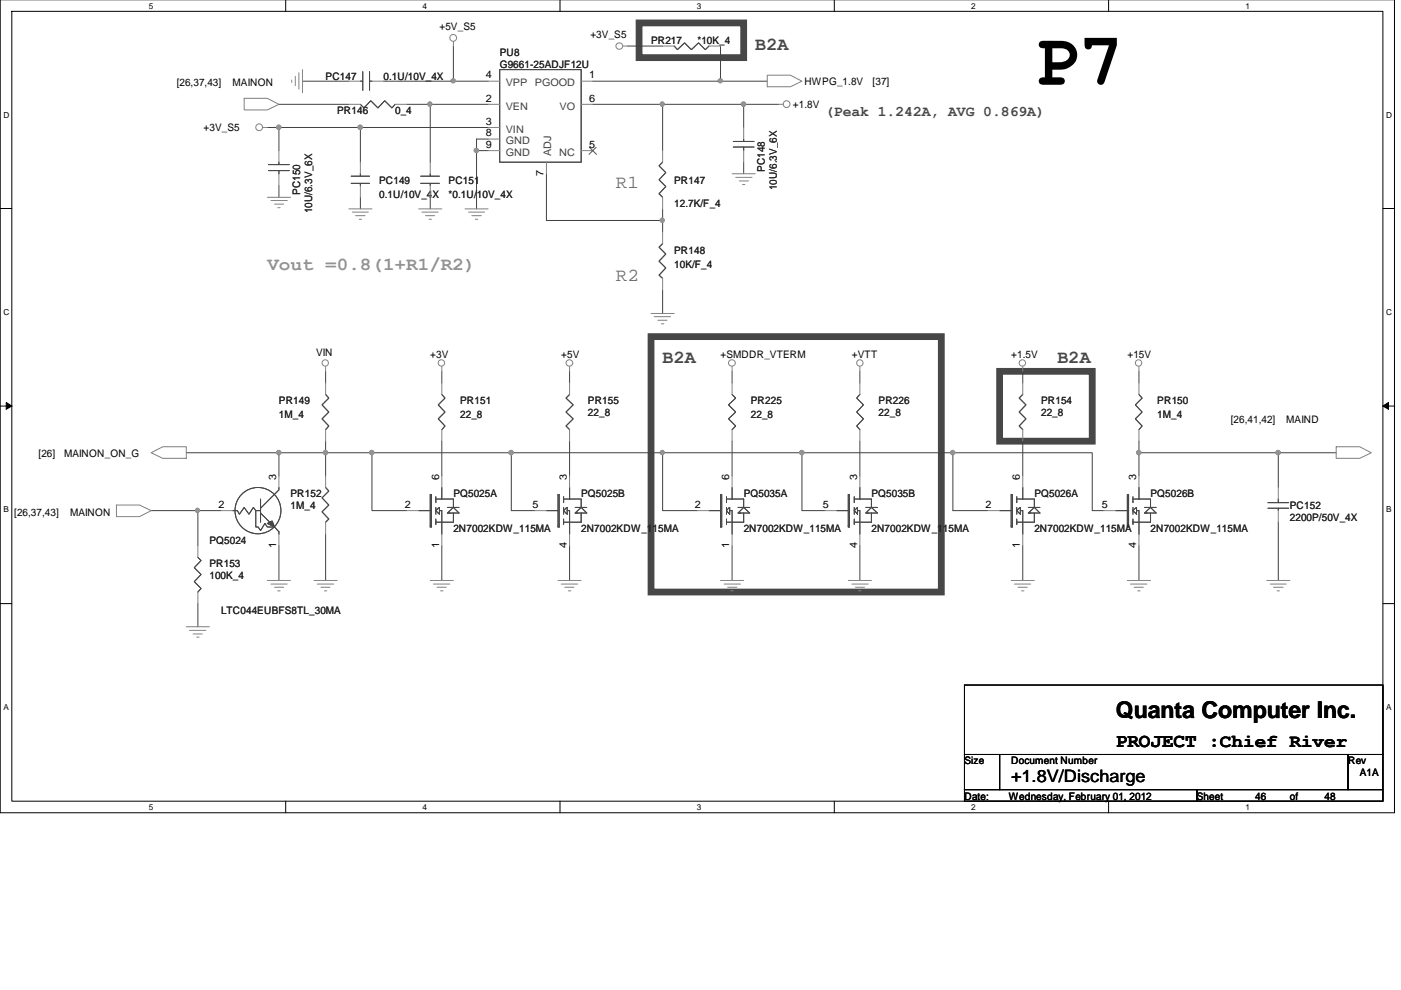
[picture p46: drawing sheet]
<svg xmlns="http://www.w3.org/2000/svg" width="297mm" height="210mm" viewBox="0 0 297 210" stroke-linecap="round" stroke-linejoin="round" font-family="sans-serif">
<defs><g id="words">
<text font-size="15.7" x="219.3" y="18">P7</text>
<text font-size="4.9" x="236.6" y="152.2">Quanta Computer Inc.</text>
<text font-size="4.1" x="236.6" y="158.5">PROJECT :Chief River</text>
<g font-size="3.9" fill="#474747">
<text x="160.1" y="10.5">B2A</text>
<text x="140.5" y="77.1">B2A</text>
<text x="224.2" y="77.1">B2A</text>
</g>
<g font-size="3.9" fill="#6d6d6d">
<text x="130.6" y="39.9">R1</text>
<text x="130.6" y="59.6">R2</text>
</g>
<text font-size="3.9" fill="#909090" x="56.7" y="57.3">Vout =0.8(1+R1/R2)</text>
<text font-size="3.6" x="214.4" y="165.9">+1.8V/Discharge</text>
<text font-size="3.1" fill="#474747" x="174.9" y="24.7">(Peak 1.242A, AVG 0.869A)</text>
<g font-size="2.2">
<text x="93.2" y="6.5">+5V_S5</text>
<text x="125.2" y="8">+3V_S5</text>
<text x="103" y="16.6">4</text>
<text x="124.9" y="16.6">1</text>
<text x="37.5" y="18.3">[26,37,43]</text>
<text x="49.3" y="18.3">MAINON</text>
<text x="103" y="21.5">2</text>
<text x="124.9" y="21.5">6</text>
<text x="168.1" y="23">+1.8V</text>
<text x="170.5" y="18.1">HWPG_1.8V</text>
<text x="185" y="18.1">[37]</text>
<text x="43.1" y="27.7">+3V_S5</text>
<text x="103" y="26.4">3</text>
<text x="103" y="28.9">8</text>
<text x="103" y="31.4">9</text>
<text x="124.9" y="31.4">5</text>
<text x="115.3" y="37.4" transform="rotate(-90 115.3 37.4)">7</text>
<text x="67" y="75.5">VIN</text>
<text x="91.2" y="76">+3V</text>
<text x="119" y="76">+5V</text>
<text x="152.8" y="76">+SMDDR_VTERM</text>
<text x="180.6" y="76">+VTT</text>
<text x="214.4" y="76">+1.5V</text>
<text x="239" y="76">+15V</text>
<text x="260.9" y="89.8">[26,41,42]</text>
<text x="272.7" y="89.8">MAIND</text>
<text x="8.2" y="96.9">[26]</text>
<text x="13.6" y="96.9">MAINON_ON_G</text>
<text x="58.5" y="101.7" transform="rotate(-90 58.5 101.7)">3</text>
<text x="93.1" y="101.7" transform="rotate(-90 93.1 101.7)">6</text>
<text x="120.2" y="101.7" transform="rotate(-90 120.2 101.7)">3</text>
<text x="154.6" y="101.7" transform="rotate(-90 154.6 101.7)">6</text>
<text x="181.7" y="101.7" transform="rotate(-90 181.7 101.7)">3</text>
<text x="216.3" y="101.7" transform="rotate(-90 216.3 101.7)">6</text>
<text x="240.9" y="101.7" transform="rotate(-90 240.9 101.7)">3</text>
<text x="46.4" y="107.7">2</text>
<text x="85.8" y="107.7">2</text>
<text x="112.9" y="107.7">5</text>
<text x="147.3" y="107.7">2</text>
<text x="174.4" y="107.7">5</text>
<text x="209" y="107.7">2</text>
<text x="233.6" y="107.7">5</text>
<text x="3" y="109.5">[26,37,43]</text>
<text x="14.9" y="109.5">MAINON</text>
<text x="58.5" y="116.3" transform="rotate(-90 58.5 116.3)">1</text>
<text x="93.1" y="116.3" transform="rotate(-90 93.1 116.3)">1</text>
<text x="120.2" y="116.3" transform="rotate(-90 120.2 116.3)">4</text>
<text x="154.6" y="116.3" transform="rotate(-90 154.6 116.3)">1</text>
<text x="181.7" y="116.3" transform="rotate(-90 181.7 116.3)">4</text>
<text x="216.3" y="116.3" transform="rotate(-90 216.3 116.3)">1</text>
<text x="240.9" y="116.3" transform="rotate(-90 240.9 116.3)">4</text>
<text x="204.5" y="162.1">Size</text>
<text x="214.4" y="162.1">Document Number</text>
<text x="285.8" y="162.1">Rev</text>
<text x="288.3" y="164.7">A1A</text>
<text x="204.5" y="169.6">Date:</text>
<text x="213.9" y="169.6">Wednesday, February 01, 2012</text>
<text x="253.8" y="169.6">Sheet</text>
<text x="266.1" y="169.6">46</text>
<text x="273.5" y="169.6">of</text>
<text x="280.8" y="169.6">48</text>
</g>
<g font-size="2.2" fill="#232323">
<text x="105.9" y="11.9">PU8</text>
<text x="138" y="9.4">PR217</text>
<text x="147.9" y="9.4">*10K_4</text>
<text x="69" y="16.9">PC147</text>
<text x="81.3" y="16.9">0.1U/10V_4X</text>
<text x="105.9" y="14.3">G9661-25ADJF12U</text>
<text x="71.5" y="24.2">PR146</text>
<text x="83.8" y="24.2">0_4</text>
<text x="63.6" y="41.3" transform="rotate(-90 63.6 41.3)">PC150</text>
<text x="80.4" y="39">PC149</text>
<text x="80.4" y="41.9">0.1U/10V_4X</text>
<text x="95.1" y="39">PC151</text>
<text x="95.1" y="41.9">*0.1U/10V_4X</text>
<text x="142.9" y="39">PR147</text>
<text x="162.2" y="36.4" transform="rotate(-90 162.2 36.4)">PC148</text>
<text x="164.7" y="40.3" transform="rotate(-90 164.7 40.3)">10U/6.3V_6X</text>
<text x="66.2" y="45.2" transform="rotate(-90 66.2 45.2)">10U/6.3V_6X</text>
<text x="142.9" y="44">12.7K/F_4</text>
<text x="142.9" y="53.8">PR148</text>
<text x="142.9" y="56.8">10K/F_4</text>
<text x="59.1" y="85.8">PR149</text>
<text x="59.1" y="88.8">1M_4</text>
<text x="97.6" y="85.8">PR151</text>
<text x="97.6" y="88.8">22_8</text>
<text x="124.7" y="85.8">PR155</text>
<text x="124.7" y="88.2">22_8</text>
<text x="159.2" y="85.8">PR225</text>
<text x="159.2" y="88.8">22_8</text>
<text x="186.3" y="85.8">PR226</text>
<text x="186.3" y="88.2">22_8</text>
<text x="220.7" y="85.8">PR154</text>
<text x="220.7" y="88.2">22_8</text>
<text x="245.4" y="85.8">PR150</text>
<text x="245.4" y="88.8">1M_4</text>
<text x="61.6" y="105.5">PR152</text>
<text x="61.6" y="108">1M_4</text>
<text x="96.1" y="105.5">PQ5025A</text>
<text x="123.2" y="105.5">PQ5025B</text>
<text x="157.7" y="105.5">PQ5035A</text>
<text x="184.8" y="105.5">PQ5035B</text>
<text x="219.3" y="105.5">PQ5026A</text>
<text x="243.9" y="105.5">PQ5026B</text>
<text x="273.5" y="108">PC152</text>
<text x="96.1" y="112.9">2N7002KDW_115MA</text>
<text x="123.2" y="112.9">2N7002KDW_115MA</text>
<text x="157.7" y="112.9">2N7002KDW_115MA</text>
<text x="184.8" y="112.9">2N7002KDW_115MA</text>
<text x="219.3" y="112.9">2N7002KDW_115MA</text>
<text x="243.9" y="112.9">2N7002KDW_115MA</text>
<text x="273.5" y="110.4">2200P/50V_4X</text>
<text x="44.4" y="115.4">PQ5024</text>
<text x="44.4" y="120.3">PR153</text>
<text x="44.4" y="122.8">100K_4</text>
<text x="46.9" y="130.1">LTC044EUBFS8TL_30MA</text>
</g>
<g font-size="2.2" fill="#414141">
<text x="107.2" y="18.3">VPP</text>
<text x="107.2" y="23.2">VEN</text>
<text x="113.4" y="18.3">PGOOD</text>
<text x="118.6" y="23.2">VO</text>
<text x="107.2" y="28.1">VIN</text>
<text x="107.2" y="30.6">GND</text>
<text x="107.2" y="33">GND</text>
<text x="116.9" y="33.1" transform="rotate(-90 116.9 33.1)">ADJ</text>
<text x="118.6" y="33">NC</text>
</g>
<g font-size="1.7">
<text x="31.5" y="1.9">5</text>
<text x="89.6" y="1.9">4</text>
<text x="147.8" y="1.9">3</text>
<text x="205.9" y="1.9">2</text>
<text x="264.1" y="1.9">1</text>
<text x=".7" y="24.9">D</text>
<text x="293.9" y="24.9">D</text>
<text x=".7" y="66.7">C</text>
<text x="293.9" y="66.7">C</text>
<text x=".7" y="108.6">B</text>
<text x="293.9" y="108.6">B</text>
<text x=".7" y="150.5">A</text>
<text x="293.9" y="150.5">A</text>
<text x="31.5" y="171.9">5</text>
<text x="89.6" y="171.9">4</text>
<text x="147.8" y="171.9">3</text>
<text x="205.9" y="171.9">2</text>
<text x="264.1" y="171.9">1</text>
</g>
</g></defs>
<path d="M0 0v172.4h295.7v-172.4M2.5 2.4h290.7v167.5h-290.7z" fill="none" stroke="#000" stroke-width=".21"/>
<g fill="#fff">
<path d="M31.5 .3h.9v1.9h-.9z"/>
<path d="M31.5 170.3h.9v1.8h-.9z"/>
</g>
<path d="M60.6 0v2.4M60.6 169.9v2.5" fill="none" stroke="#000" stroke-width=".21"/>
<g fill="#fff">
<path d="M89.6 .3h.9v1.9h-.9z"/>
<path d="M89.6 170.3h.9v1.8h-.9z"/>
</g>
<path d="M118.7 0v2.4M118.7 169.9v2.5" fill="none" stroke="#000" stroke-width=".21"/>
<g fill="#fff">
<path d="M147.8 .3h.8v1.9h-.8z"/>
<path d="M147.8 170.3h.8v1.8h-.8z"/>
</g>
<path d="M176.9 0v2.4M176.9 169.9v2.5" fill="none" stroke="#000" stroke-width=".21"/>
<g fill="#fff">
<path d="M205.9 .3h.9v1.9h-.9z"/>
<path d="M205.9 170.3h.9v1.8h-.9z"/>
</g>
<path d="M235 0v2.4M235 169.9v2.5" fill="none" stroke="#000" stroke-width=".21"/>
<g fill="#fff">
<path d="M264.1 .3h.8v1.9h-.8z"/>
<path d="M264.1 170.3h.8v1.8h-.8z"/>
<path d="M.7 23.3h1.1v1.9h-1.1z"/>
<path d="M293.9 23.3h1.1v1.9h-1.1z"/>
<path d="M.7 65.1h1.1v1.9h-1.1z"/>
<path d="M293.9 65.1h1.1v1.9h-1.1z"/>
</g>
<path d="M0 44.2h2.5M293.2 44.2h2.5" fill="none" stroke="#000" stroke-width=".21"/>
<g fill="#fff">
<path d="M.7 107h1v1.9h-1z"/>
<path d="M293.9 107h1v1.9h-1z"/>
</g>
<path d="M0 86.1h2.5M1.3 85.4l1.2 .7-1.2 .7zM293.2 86.1h2.5M293.2 86.1l1.2-.7v1.4z" fill="none" stroke="#000" stroke-width=".21"/>
<path d="M1.3 85.4l1.2 .7-1.2 .7zM293.2 86.1l1.2-.7v1.4z" fill="#000"/>
<g fill="#fff">
<path d="M.7 148.9h1v1.9h-1z"/>
<path d="M293.9 148.9h1v1.9h-1z"/>
</g>
<path d="M0 128h2.5M293.2 128h2.5" fill="none" stroke="#000" stroke-width=".21"/>
<path d="M135.5 4.9h22.2v7.3h-22.2zM138 71.4h61.6v54.2h-61.6zM211.9 78.8h19.7v14.8h-19.7z" fill="none" stroke="#474747" stroke-width="1.4"/>
<path d="M59.1 96h9.9M69 113.3v9.8" fill="none" stroke="#424242" stroke-width=".21"/>
<circle cx="59.1" cy="96" r=".47" fill="#909090"/>
<circle cx="59.1" cy="96" r=".47" fill="none" stroke="#909090" stroke-width=".21"/>
<path d="M69 78.8v2.4M69 93.6v2.4" fill="none" stroke="#424242" stroke-width=".21"/>
<circle cx="69" cy="96" r=".47" fill="#909090"/>
<circle cx="69" cy="96" r=".47" fill="none" stroke="#909090" stroke-width=".21"/>
<path d="M59.1 96v4.9M69 96v4.9M241.5 96h29.5M42 108.3h4.9M59.1 115.8v7.3" fill="none" stroke="#424242" stroke-width=".21"/>
<circle cx="271" cy="96" r=".47" fill="#909090"/>
<circle cx="271" cy="96" r=".47" fill="none" stroke="#909090" stroke-width=".21"/>
<circle cx="241.4" cy="96" r=".47" fill="#909090"/>
<circle cx="241.4" cy="96" r=".47" fill="none" stroke="#909090" stroke-width=".21"/>
<path d="M271 96v7.4M42 108.3v7.5M271 110.8v12.3" fill="none" stroke="#424242" stroke-width=".21"/>
<circle cx="41.8" cy="108.3" r=".45" fill="#909090"/>
<circle cx="41.8" cy="108.3" r=".45" fill="none" stroke="#909090" stroke-width=".21"/>
<path d="M59.1 22.1h14.9M91.2 22.1h12.3M157.7 22.1h7.4M32 108.3h10M42 128v4.9" fill="none" stroke="#424242" stroke-width=".21"/>
<circle cx="157.6" cy="22.1" r=".47" fill="#909090"/>
<circle cx="157.6" cy="22.1" r=".47" fill="none" stroke="#909090" stroke-width=".21"/>
<path d="M64.1 17.2h9.9M96.1 9.8v7.4h7.4M56.7 27h2.4M101 29.5v2.4M115.9 36.9v9.9M125.7 22.1h14.8M140.5 44.3v2.5" fill="none" stroke="#424242" stroke-width=".21"/>
<circle cx="96.1" cy="17.1" r=".45" fill="#909090"/>
<circle cx="96.1" cy="17.1" r=".45" fill="none" stroke="#909090" stroke-width=".21"/>
<path d="M101 31.9v12.4" fill="none" stroke="#424242" stroke-width=".21"/>
<circle cx="101" cy="31.9" r=".47" fill="#909090"/>
<circle cx="101" cy="31.9" r=".47" fill="none" stroke="#909090" stroke-width=".21"/>
<path d="M59.1 27h17.3v7.4M101 29.5h2.5M76.4 41.9v2.4M140.5 46.8v2.4" fill="none" stroke="#424242" stroke-width=".21"/>
<circle cx="59.1" cy="27" r=".47" fill="#909090"/>
<circle cx="59.1" cy="27" r=".47" fill="none" stroke="#909090" stroke-width=".21"/>
<path d="M101 31.9h2.5M115.9 46.8h24.6M140.5 61.5v5" fill="none" stroke="#424242" stroke-width=".21"/>
<circle cx="140.4" cy="46.7" r=".45" fill="#909090"/>
<circle cx="140.4" cy="46.7" r=".45" fill="none" stroke="#909090" stroke-width=".21"/>
<path d="M76.4 27h27.1M140.5 22.1v9.8M91.2 41.9v2.4" fill="none" stroke="#424242" stroke-width=".21"/>
<circle cx="76.4" cy="27" r=".47" fill="#909090"/>
<circle cx="76.4" cy="27" r=".47" fill="none" stroke="#909090" stroke-width=".21"/>
<path d="M91.2 22.1v12.3" fill="none" stroke="#424242" stroke-width=".21"/>
<circle cx="91.1" cy="22.1" r=".45" fill="#909090"/>
<circle cx="91.1" cy="22.1" r=".45" fill="none" stroke="#909090" stroke-width=".21"/>
<path d="M81.3 17.2h14.8M59.1 39.4v2.5M59.1 27v4.9M86.2 22.1h5M140.5 22.1h17.2v4.9M157.7 34.4v2.5" fill="none" stroke="#424242" stroke-width=".21"/>
<circle cx="140.4" cy="22.1" r=".45" fill="#909090"/>
<circle cx="140.4" cy="22.1" r=".45" fill="none" stroke="#909090" stroke-width=".21"/>
<g fill="none" stroke="#424242" stroke-width=".21">
<path d="M93.7 78.8v2.4M120.8 78.8v2.4M216.8 78.8v2.4M241.5 78.8v2.4M39.5 96h19.6M93.7 93.6v7.3M120.8 93.6v7.3M202 96h29.6v12.3h2.4M216.8 93.6v7.3M241.5 93.6v7.3M93.7 115.8v7.3M120.8 115.8v7.3"/>
<path d="M216.8 115.8v7.3M241.5 115.8v7.3"/>
</g>
<circle cx="202" cy="96" r=".47" fill="#909090"/>
<circle cx="202" cy="96" r=".47" fill="none" stroke="#909090" stroke-width=".21"/>
<path d="M69 96h9.9v12.3h7.3M78.9 96h29.5v12.3h5" fill="none" stroke="#424242" stroke-width=".21"/>
<circle cx="78.8" cy="96" r=".47" fill="#909090"/>
<circle cx="78.8" cy="96" r=".47" fill="none" stroke="#909090" stroke-width=".21"/>
<path d="M152.8 17.2h9.9M170 96h32v12.3h7.4" fill="none" stroke="#424242" stroke-width=".21"/>
<circle cx="152.7" cy="17.1" r=".45" fill="#909090"/>
<circle cx="152.7" cy="17.1" r=".45" fill="none" stroke="#909090" stroke-width=".21"/>
<path d="M133 9.8h7.5M152.8 9.8v7.4h-27.1M155.2 78.8v2.4M155.2 93.6v7.3M271 96h12.3M147.9 108.3h-7.4v-12.3h29.5v12.3h4.9M155.2 115.8v7.3M182.3 115.8v7.3" fill="none" stroke="#424242" stroke-width=".21"/>
<circle cx="170" cy="96" r=".47" fill="#909090"/>
<circle cx="170" cy="96" r=".47" fill="none" stroke="#909090" stroke-width=".21"/>
<circle cx="140.4" cy="96" r=".45" fill="#909090"/>
<circle cx="140.4" cy="96" r=".45" fill="none" stroke="#909090" stroke-width=".21"/>
<path d="M182.3 78.8v2.4M108.4 96h32.1M182.3 93.6v7.3" fill="none" stroke="#424242" stroke-width=".21"/>
<circle cx="108.4" cy="96" r=".47" fill="#909090"/>
<circle cx="108.4" cy="96" r=".47" fill="none" stroke="#909090" stroke-width=".21"/>
<g fill="none" stroke="#818181" stroke-width=".21">
<path d="M61.8 17v.5M62.6 16.2v2M63.4 15.4v3.5M64.1 14.8v4.9M74 17.2h2.4M78.9 17.2h2.4M96.1 8.8v1M103.5 17.2h2.4M123.2 17.2h2.5M132.1 9.8h.9M140.5 9.8h2.4M150.3 9.8h2.5"/>
<path d="M162.7 15.9h4.9l2.4 1.3-2.4 1.2h-4.9zM51.8 20.9h4.9l2.4 1.2-2.4 1.2h-4.9zM55.8 27h.9M59.1 31.9v2.5M59.1 36.9v2.5M74 22.1h2.4M76.4 34.4v2.5M76.4 39.4v2.5M83.8 22.1h2.4M91.2 34.4v2.5M91.2 39.4v2.5M103.5 22.1h2.4"/>
<path d="M103.5 27h2.4M103.5 29.5h2.4M103.5 31.9h2.4M115.9 34.4v2.5M123.2 22.1h2.5M123.2 31.9h2.5M155.2 36.9h4.9M156 37.6h3.5M156.7 38.4h2M157.4 39.1h.5M157.7 27v2.5M157.7 31.9v2.5"/>
<path d="M165.1 22.1h1M56.7 41.9h4.9M57.4 42.5h3.5M58.2 43.3h2M58.9 44.1h.5M74 44.3h4.9M74.7 45h3.4M75.4 45.7h2M76.2 46.5h.5M88.8 44.3h4.9M89.4 45h3.5M90.2 45.7h2"/>
<path d="M91 46.5h.5M98.6 44.3h4.9M99.3 45h3.4M100 45.7h2.1M100.8 46.5h.5M140.5 59v2.5M140.5 49.2v2.5M69 77.7v1.1M93.7 77.7v1.1M120.8 77.7v1.1M138 66.5h4.9M138.7 67.2h3.5"/>
<path d="M139.5 67.9h1.9M140.2 68.7h.5M155.2 77.7v1.1M182.3 77.7v1.1M216.8 77.7v1.1M241.5 77.7v1.1M32 96l2.5-1.2h5v2.4h-5zM69 81.2v2.5M69 91.1v2.5M93.7 81.2v2.5M93.7 91.1v2.5M120.8 81.2v2.5"/>
<path d="M120.8 91.1v2.5M155.2 81.2v2.5M155.2 91.1v2.5M182.3 81.2v2.5M182.3 91.1v2.5M216.8 81.2v2.5M216.8 91.1v2.5M241.5 81.2v2.5M241.5 91.1v2.5M283.3 94.8h5l2.4 1.2-2.4 1.2h-5zM24.7 107.1h4.9l2.4 1.2-2.4 1.3h-4.9zM69 100.9v2.5"/>
<path d="M69 110.8v2.5M86.2 108.3h2.6M93.7 113.3v2.5M93.7 100.9v2.5M113.4 108.3h2.5M120.8 100.9v2.5M120.8 113.3v2.5M174.9 108.3h2.5M182.3 100.9v2.5M182.3 113.3v2.5M234 108.3h2.6M241.5 100.9v2.5"/>
<path d="M241.5 113.3v2.5M39.5 132.9h4.9M40.2 133.7h3.4M40.9 134.5h2M41.7 135.1h.5M56.7 123.1h4.9M57.4 123.9h3.5M58.2 124.6h2M58.9 125.3h.5M66.6 123.1h4.9M67.3 123.9h3.4M68 124.6h2"/>
<path d="M68.8 125.3h.5M91.2 123.1h4.9M91.9 123.9h3.5M92.7 124.6h1.9M93.4 125.3h.5M118.3 123.1h4.9M119 123.9h3.5M119.7 124.6h2M120.5 125.3h.5M152.8 123.1h4.9M153.5 123.9h3.5M154.3 124.6h1.9"/>
<path d="M155 125.3h.5M179.9 123.1h4.9M180.6 123.9h3.5M181.4 124.6h1.9M182.1 125.3h.5M214.4 123.1h4.9M215.1 123.9h3.4M215.8 124.6h2M216.6 125.3h.5M239 123.1h4.9M239.7 123.9h3.5M240.5 124.6h1.9"/>
<path d="M241.2 125.3h.5M268.6 123.1h4.9M269.3 123.9h3.4M270 124.6h2M270.8 125.3h.5"/>
<circle cx="96.1" cy="8" r=".72"/>
<circle cx="131.3" cy="9.8" r=".7"/>
<circle cx="54.9" cy="27" r=".72"/>
<circle cx="166.8" cy="22.1" r=".72"/>
<circle cx="69" cy="77" r=".68"/>
<circle cx="93.6" cy="77" r=".68"/>
<circle cx="120.7" cy="77" r=".7"/>
<circle cx="155.2" cy="77" r=".7"/>
<circle cx="182.3" cy="77" r=".68"/>
<circle cx="216.8" cy="77" r=".68"/>
<circle cx="241.4" cy="77" r=".68"/>
</g>
<path d="M204.5 145.3h88.7v14.7h-88.7zM204.5 160h7.4v7.5h-7.4zM204.5 167.5h49.3v2.4h-49.3zM211.9 160h73.9v7.5h-73.9zM253.8 167.5h39.4v2.4h-39.4zM285.8 160h7.4v7.5h-7.4z" fill="none" stroke="#000" stroke-width=".21"/>
<g fill="none" stroke="#474747" stroke-width=".21">
<path d="M76.4 17.2h.5M76.9 15.2v4M78.4 15.2v4M78.4 17.2h.5M105.9 14.8h17.3v19.6h-17.3zM142.9 9.8l.7 .7 1.5-1.4 1.5 1.4 1.5-1.4 1.4 1.4 .8-.7M56.9 36.2h4.4M56.9 34.9h4.4M59.1 34.4v.5M59.1 36.2v.7M74.5 38.9h3.9M74.5 37.4h3.9"/>
<path d="M76.4 36.9v.5M76.4 38.9v.5M76.4 22.1l.8 .8 1.4-1.5 1.5 1.5 1.5-1.5 1.5 1.5 .7-.8M89.2 38.9h4M89.2 37.4h4M91.2 36.9v.5M91.2 38.9v.5M155.5 31.2h4.4M155.5 30h4.4M157.7 29.5v.5M157.7 31.2v.7M140.5 51.7l-.8 .7 1.5 1.5-1.5 1.5 1.5 1.4-1.5 1.6 .8 .6"/>
<path d="M69 83.7l.7 .7-1.4 1.5 1.4 1.5-1.4 1.4 1.4 1.6-.7 .7M93.7 83.7l.7 .7-1.5 1.5 1.5 1.5-1.5 1.4 1.5 1.6-.7 .7M120.8 83.7l-.8 .7 1.5 1.5-1.5 1.5 1.5 1.4-1.5 1.6 .8 .7M155.2 83.7l.8 .7-1.5 1.5 1.5 1.5-1.5 1.4 1.5 1.6-.8 .7M182.3 83.7l-.7 .7 1.5 1.5-1.5 1.5 1.5 1.4-1.5 1.6 .7 .7M216.8 83.7l-.7 .7 1.4 1.5-1.4 1.5 1.4 1.4-1.4 1.6 .7 .7M241.5 83.7l.7 .7-1.5 1.5 1.5 1.5-1.5 1.4 1.5 1.6-.7 .7M69 103.4l.7 .8-1.4 1.4 1.4 1.5-1.4 1.5 1.4 1.5-.7 .7M88.8 108.3h2.4M91.2 104.9h.3v6.9h-.3zM92.4 108.3v.8M92.4 110.1v1.2"/>
<path d="M92.4 107.6v.7M92.4 105.9h1.3M92.4 105.9v.7M92.4 105.3v.6M93.2 108.3h.5v5M93.2 108.3v.8l-.8-.8M93.2 108.3v-.7l-.8 .7M93.7 105.9h2.4v1.7M93.7 103.4v2.5M94.9 107.6h1.2M96.1 108.8v2h-3.7M96.1 107.6l1.2 1.2h-2.2"/>
<path d="M96.1 107.6h1.2M96.1 107.6l-1.2 1.2h.5M115.9 108.3h2.4M118.3 104.9h.3v6.9h-.3zM119.5 107.6v.7M119.5 110.1v1.2M119.5 105.9v.7M119.5 105.3v.6M119.5 105.9h1.3M119.5 108.3v.8M120.3 108.3v.8l-.8-.8M120.3 108.3h.5v5"/>
<path d="M120.3 108.3v-.7l-.8 .7M120.8 103.4v2.5M120.8 105.9h2.4v1.7M121.9 107.6h1.3M123.2 107.6l1.2 1.2h-2.2M123.2 108.8v2h-3.7M123.2 107.6l-1.3 1.2h.6M123.2 107.6h1.2M177.4 108.3h2.5M179.9 104.9h.2v6.9h-.2zM181.1 107.6v.7M181.1 110.1v1.2"/>
<path d="M181.1 108.3v.8M181.1 105.9h1.2M181.1 105.9v.7M181.1 105.3v.6M181.8 108.3v.8l-.7-.8M181.8 108.3h.5v5M181.8 108.3v-.7l-.7 .7M182.3 103.4v2.5M182.3 105.9h2.5v1.7M183.6 107.6h1.2M184.8 107.6l1.2 1.2h-2.2M184.8 107.6l-1.2 1.2h.5"/>
<path d="M184.8 108.8v2h-3.7M184.8 107.6h1.2M236.6 108.3h2.4M239 104.9h.3v6.9h-.3zM240.2 107.6v.7M240.2 105.9h1.3M240.2 110.1v1.2M240.2 108.3v.8M240.2 105.9v.7M240.2 105.3v.6M241 108.3v.8l-.8-.8M241 108.3h.5v5"/>
<path d="M241 108.3v-.7l-.8 .7M241.5 103.4v2.5M241.5 105.9h2.4v1.7M242.7 107.6h1.2M243.9 107.6l1.2 1.2h-2.2M243.9 107.6l-1.2 1.2h.5M243.9 108.8v2h-3.7M243.9 107.6h1.2"/>
</g>
<path d="M124.9 31.2l1.6 1.6M126.4 31.2l-1.6 1.6" fill="none" stroke="#535353" stroke-width=".21"/>
<path d="M56.7 111l1-.5 .5 1.3z" fill="#474747"/>
<g fill="none" stroke="#474747" stroke-width=".21">
<path d="M49.3 108.3h1l.5 .8 1-1.5 1 1.5 .9-1.5 .5 .7h1M54.2 108.3v3.5h.5l.5 .7 1-1.5 .5 .8h1.5l.9 1v.5M55.2 105.9v4.9M55.2 108.8l2 2M56.7 111l1-.5 .5 1.3zM59.1 103.4v.5l-3.9 3.9"/>
<circle cx="54.7" cy="108.3" r="4.9"/>
</g>
<path d="M56.7 111l1-.5 .5 1.3z" fill="#474747"/>
<g fill="none" stroke="#474747" stroke-width=".21">
<path d="M140.5 34.4l-.8 .8 1.5 1.4-1.5 1.5 1.5 1.5-1.5 1.5 .8 .8M42 118.2l.6 .7-1.4 1.5 1.4 1.5-1.4 1.5 1.4 1.4-.6 .8M49.3 108.3h1l.5 .8 1-1.5 1 1.5 .9-1.5 .5 .7h1M54.2 108.3v3.5h.5l.5 .7 1-1.5 .5 .8h1.5l.9 1v.5M55.2 105.9v4.9M55.2 108.8l2 2M56.7 111l1-.5 .5 1.3zM59.1 103.4v.5l-3.9 3.9M150.3 108.3h2.5M152.8 104.9h.2v6.9h-.2zM154 110.1v1.2M154 107.6v.7"/>
<path d="M154 105.9h1.2M154 108.3v.8M154 105.9v.7M154 105.3v.6M154.7 108.3v.8l-.7-.8M154.7 108.3h.5v5M154.7 108.3v-.7l-.7 .7M155.2 105.9h2.5v1.7M155.2 103.4v2.5M156.5 107.6h1.2M157.7 108.8v2h-3.7M157.7 107.6h1.2"/>
<path d="M157.7 107.6l-1.2 1.2h.5M157.7 107.6l1.2 1.2h-2.2M211.9 108.3h2.5M214.4 104.9h.2v6.9h-.2zM215.6 105.9v.7M215.6 105.3v.6M215.6 105.9h1.2M215.6 108.3v.8M215.6 110.1v1.2M215.6 107.6v.7M216.3 108.3h.5v5M216.3 108.3v.8l-.7-.8"/>
<path d="M216.3 108.3v-.7l-.7 .7M216.8 103.4v2.5M216.8 105.9h2.5v1.7M218 107.6h1.3M219.3 108.8v2h-3.7M219.3 107.6l1.2 1.2h-2.2M219.3 107.6h1.2M219.3 107.6l-1.3 1.2h.5M268.8 106.6h4.4M268.8 107.8h4.4M271 107.8v.5M271 105.9v.7"/>
<circle cx="54.7" cy="108.3" r="4.9"/>
</g>
<g fill="none" stroke="#818181" stroke-width=".21">
<path d="M140.5 31.9v2.5M140.5 41.9v2.4M42 115.8v2.4M46.9 108.3h2.4M59.1 113.3v2.5M59.1 100.9v2.5M147.9 108.3h2.4M155.2 113.3v2.5M155.2 100.9v2.5M209.4 108.3h2.5M216.8 113.3v2.5M216.8 100.9v2.5"/>
<path d="M271 108.3v2.5M271 103.4v2.5M42 125.6v2.4"/>
</g>
<circle cx="59.1" cy="96" r=".47" fill="#909090"/>
<circle cx="59.1" cy="96" r=".47" fill="none" stroke="#909090" stroke-width=".21"/>
<circle cx="69" cy="96" r=".47" fill="#909090"/>
<circle cx="69" cy="96" r=".47" fill="none" stroke="#909090" stroke-width=".21"/>
<circle cx="271" cy="96" r=".47" fill="#909090"/>
<circle cx="271" cy="96" r=".47" fill="none" stroke="#909090" stroke-width=".21"/>
<circle cx="241.4" cy="96" r=".47" fill="#909090"/>
<circle cx="241.4" cy="96" r=".47" fill="none" stroke="#909090" stroke-width=".21"/>
<circle cx="41.8" cy="108.3" r=".45" fill="#909090"/>
<circle cx="41.8" cy="108.3" r=".45" fill="none" stroke="#909090" stroke-width=".21"/>
<circle cx="157.6" cy="22.1" r=".47" fill="#909090"/>
<circle cx="157.6" cy="22.1" r=".47" fill="none" stroke="#909090" stroke-width=".21"/>
<circle cx="96.1" cy="17.1" r=".45" fill="#909090"/>
<circle cx="96.1" cy="17.1" r=".45" fill="none" stroke="#909090" stroke-width=".21"/>
<circle cx="101" cy="31.9" r=".47" fill="#909090"/>
<circle cx="101" cy="31.9" r=".47" fill="none" stroke="#909090" stroke-width=".21"/>
<circle cx="59.1" cy="27" r=".47" fill="#909090"/>
<circle cx="59.1" cy="27" r=".47" fill="none" stroke="#909090" stroke-width=".21"/>
<circle cx="140.4" cy="46.7" r=".45" fill="#909090"/>
<circle cx="140.4" cy="46.7" r=".45" fill="none" stroke="#909090" stroke-width=".21"/>
<circle cx="76.4" cy="27" r=".47" fill="#909090"/>
<circle cx="76.4" cy="27" r=".47" fill="none" stroke="#909090" stroke-width=".21"/>
<circle cx="91.1" cy="22.1" r=".45" fill="#909090"/>
<circle cx="91.1" cy="22.1" r=".45" fill="none" stroke="#909090" stroke-width=".21"/>
<circle cx="140.4" cy="22.1" r=".45" fill="#909090"/>
<circle cx="140.4" cy="22.1" r=".45" fill="none" stroke="#909090" stroke-width=".21"/>
<circle cx="202" cy="96" r=".47" fill="#909090"/>
<circle cx="202" cy="96" r=".47" fill="none" stroke="#909090" stroke-width=".21"/>
<circle cx="78.8" cy="96" r=".47" fill="#909090"/>
<circle cx="78.8" cy="96" r=".47" fill="none" stroke="#909090" stroke-width=".21"/>
<circle cx="152.7" cy="17.1" r=".45" fill="#909090"/>
<circle cx="152.7" cy="17.1" r=".45" fill="none" stroke="#909090" stroke-width=".21"/>
<circle cx="170" cy="96" r=".47" fill="#909090"/>
<circle cx="170" cy="96" r=".47" fill="none" stroke="#909090" stroke-width=".21"/>
<circle cx="140.4" cy="96" r=".45" fill="#909090"/>
<circle cx="140.4" cy="96" r=".45" fill="none" stroke="#909090" stroke-width=".21"/>
<circle cx="108.4" cy="96" r=".47" fill="#909090"/>
<circle cx="108.4" cy="96" r=".47" fill="none" stroke="#909090" stroke-width=".21"/>
<use href="#words"/>
</svg>
